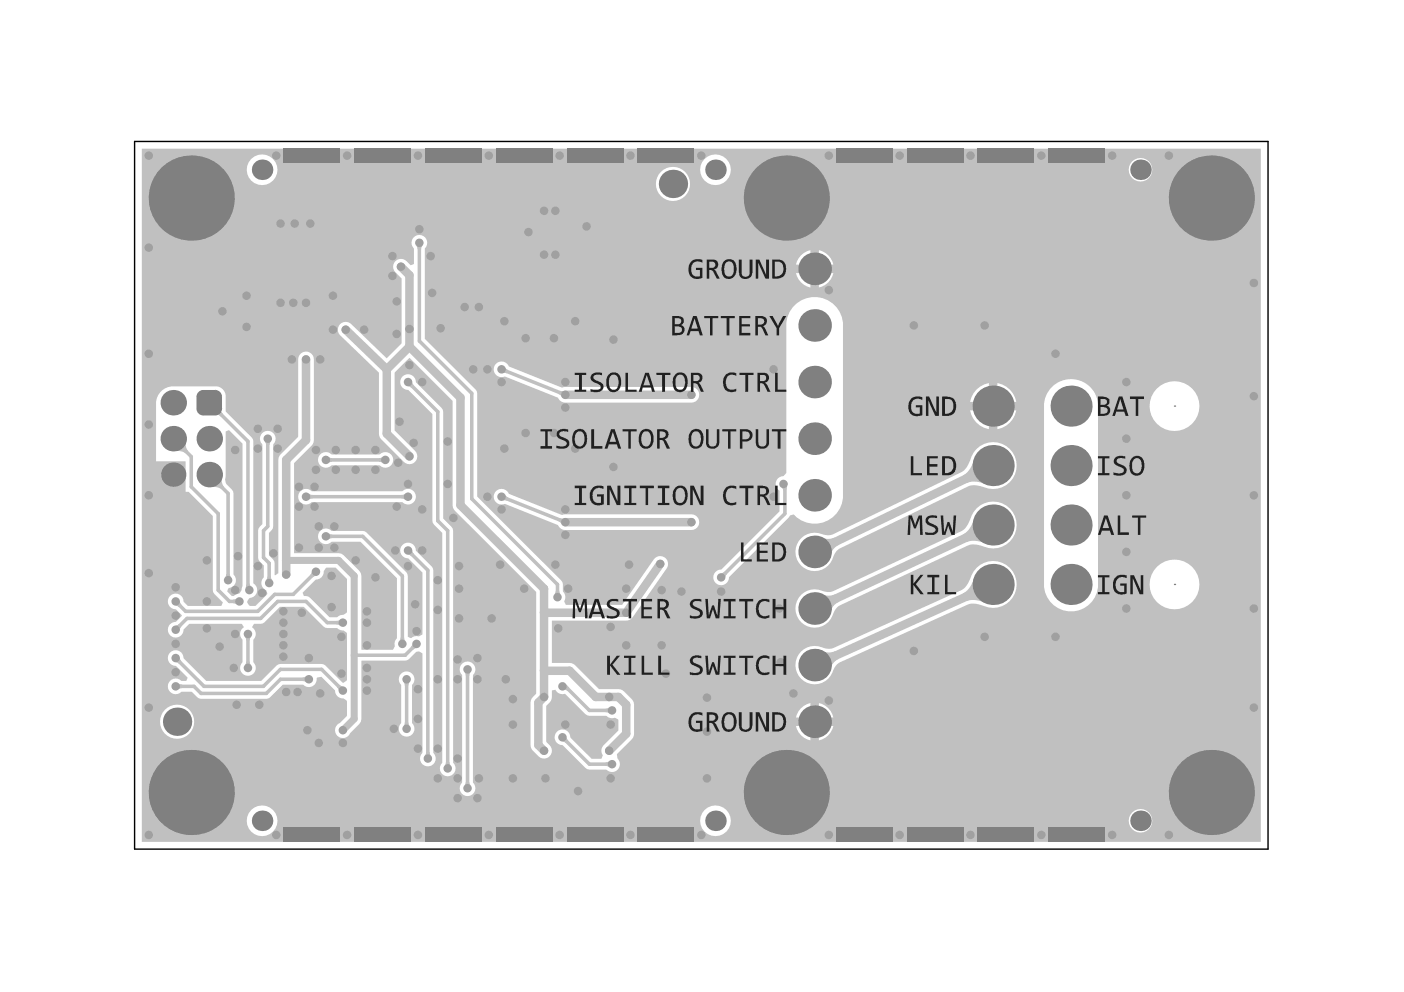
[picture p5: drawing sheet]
<svg xmlns="http://www.w3.org/2000/svg" width="297mm" height="210mm" viewBox="0 0 297 210" stroke-linecap="round" stroke-linejoin="round" font-family="sans-serif">
<g fill="#c0c0c0">
<path d="M47.7 91.3l.7-.3 2.9 2.9v30.3a1.62 1.62 0 0 1-1.5 1.6l-.3 .3h-.5l-.9-.9 .3-.8a1.73 1.73 0 0 0 1-2.9v-17.1l-.3-.8-1.2-1.2-.3-1 .1-.6z"/>
<path d="M68.9 120.2l2.1-.1 2.4 2.4v7l-.1 .2-.6 .4h-.6l-.8 .5h-1.6l-4.1-4.1-.4-.3-.9-.1-.3-.7 2.8-2.8a1.66 1.66 0 0 0 1.7-1.7z"/>
<path d="M206.2 122.2l2.4 5.4a5.5 5.5 0 0 0-4.1-.4l-.8-1.6a5.2 5.2 0 0 0 2.5-3.4z"/>
<path d="M206.2 109.7l2.5 5.3a5.5 5.5 0 0 0-4.2-.3l-.8-1.6a5.2 5.2 0 0 0 2.5-3.4z"/>
<path d="M206.1 97.2l2.6 5.3a5.5 5.5 0 0 0-4.1-.3l-.8-1.6a5.2 5.2 0 0 0 2.3-3.4z"/>
<path d="M44.3 103l2.5-2.5a3.8 3.8 0 0 0 .6 2.5l-.5 .6a3.4 3.4 0 0 0-2.6-.6z"/>
<path d="M45.7 87.7l1.1-1v.3l.4 .6-.5 .5-.6-.4z"/>
<path d="M36.7 95.4l2.5-2.6a3.8 3.8 0 0 0 .6 2.6l-.5 .5a3.4 3.4 0 0 0-2.6-.5z"/>
<path d="M173.5 137.7a4 4 0 0 0 3.2 .1l.7 1.6a4 4 0 0 0-2 2.5z"/>
<path d="M173.5 125.7a4 4 0 0 0 3.1 .1l.8 1.6a4 4 0 0 0-1.9 2.4z"/>
<path d="M173.5 113.7a4 4 0 0 0 3.1 0l.8 1.6a4 4 0 0 0-1.9 2.5z"/>
<path d="M119.8 144.8l.7 .8-.5 .6-.3-.2h-.3z"/>
<path d="M84.8 134.9h.7l.3 .7h-1.3z"/>
<path d="M49.3 126.9l.7-.3v1.3l-.7-.3z"/>
<path d="M47.9 121.4h.7l.3 .7h-1.3z"/>
<path d="M69.6 112.9l.7 .2v.8l-.7 .2z"/>
<path d="M52.1 140h.7l.3 .7h-1.3z"/>
<path d="M94.3 161.2h.8l.2 .8h-1.2z"/>
<path d="M71.2 131.4l.7-.3v1.3l-.7-.3z"/>
<path d="M85.4 144.4h1.3l-.3 .7h-.7z"/>
<path d="M51.8 134.8h1.3l-.3 .7h-.7z"/>
<path d="M65.9 121l.9 .9-.7 .3-.5-.5z"/>
<path d="M64 143.4l.7-.3v1.3l-.7-.3z"/>
<path d="M90.1 159.1h.8l.3 .8h-1.3z"/>
<path d="M71.3 145.4l.5-.5 .7 .3-.9 .9z"/>
<path d="M69.6 96.7l.7 .2v.8l-.7 .2z"/>
<path d="M65.4 104.5l.7 .2v.8l-.7 .2z"/>
<path d="M56.6 122h.7l.3 .7h-1.3z"/>
<path d="M52.1 123.7l.7-.3 .3 .6-1.2 .5z"/>
<path d="M37.8 144.6l.7 .3v.7l-.7 .3z"/>
<path d="M37.2 140.1l.9-.9 .3 .7-.5 .6z"/>
<path d="M37.2 132.4l.7-.4 .5 .6-.3 .6z"/>
<path d="M37.2 128.2l.9-.9 .3 .7-.5 .5z"/>
<path d="M56 93.5h1.3l-.3 .7h-.7z"/>
<path d="M87.2 136.3l.9 .8-.7 .4-.5-.6z"/>
<path d="M98.3 142.3h1.2l-.2 .7h-.8z"/>
<path d="M98.5 165.4h.8l.2 .7h-1.2z"/>
<path d="M88.1 52h1.3l-.3 .7h-.8z"/>
<path d="M117.6 125h.7l.3 .7h-1.3z"/>
<path d="M86.3 117.4l.9-.9 .4 .7-.6 .5z"/>
<path d="M80.2 96.9l.7-.2v1.2l-.7-.2z"/>
<path d="M85 104.7l.7-.2v1.2l-.7-.2z"/>
<path d="M86.3 81.7l.9-.8 .4 .6-.6 .6z"/>
<path d="M85.7 152.9h.7l.3 .7h-1.3z"/>
<path d="M106.9 104.8l.6 .5-.3 .7-.7-.1z"/>
<path d="M106.9 77.8l.6 .5-.3 .7h-.7z"/>
<path d="M128.1 149.9l.7-.2v1.2l-.7-.2z"/>
<path d="M128.1 161.3l.7-.2v1.2l-.7-.2z"/>
<path d="M119 156.9l.9-.9 .3 .7-.5 .5z"/>
<path d="M152.6 121.3l.7-.4 .5 .6-.3 .7z"/>
<path d="M165.4 103.2l1.2-.4-.2 .7-.7 .3z"/>
<path d="M118.5 109.6l.7 .1-.4 1.1-.6-.5z"/>
<path d="M118.5 82.7h.7l-.4 1.2-.6-.5z"/>
<path d="M30 31.5v146.6h236.7v-146.6zM238.8 35.9a2.5 2.5 0 0 1 5 0 2.5 2.5 0 0 1-5 0zM52.2 35.9a3.3 3.3 0 0 1 6.5 0 3.3 3.3 0 0 1-6.5 0zM148.1 35.9a3.3 3.3 0 0 1 6.5 0 3.3 3.3 0 0 1-6.5 0zM138.8 38.9a3.6 3.6 0 0 1 7.2 0 3.6 3.6 0 0 1-7.2 0zM169.5 54l.6-.5 1.4-.6v3.1h-3.1l.6-1.4zM173.3 52.9a4 4 0 0 1 3 3.1h-3zM168.4 57.8h3.1v3a4 4 0 0 1-3.1-3zM173.3 57.8h3a4 4 0 0 1-3 3zM167.7 65a6 6 0 0 1 6.7-1.8 6 6 0 0 1 3.9 5.7v35.9a6 6 0 0 1-3.8 5.6 6 6 0 0 1-6.6-1.5l-.8 .2-.2 .4-12.6 12.6a1.68 1.68 0 0 1-1.7 1.7 1.68 1.68 0 0 1-1.7-1.7 1.68 1.68 0 0 1 1.7-1.6l12.3-12.3v-4.4a1.66 1.66 0 0 1-.7-1.8 1.66 1.66 0 0 1 1.6-1.3l.6-.6v-31.2a5.6 5.6 0 0 1 1.3-3.9zM104.9 77a1.81 1.81 0 0 1 2.8 .5l11.2 4.5 .7-.1h26.7a1.66 1.66 0 0 1 1.6 1.6 1.66 1.66 0 0 1-1.6 1.7h-26.7a2.54 2.54 0 0 1-1.6-1l-11.2-4.5a1.69 1.69 0 0 1-2-.6 1.69 1.69 0 0 1 .1-2.1zM206.6 82.4a4.9 4.9 0 0 1 2.6-1.3v3.9h-4a4.9 4.9 0 0 1 1.4-2.6zM211 81.1a4.9 4.9 0 0 1 4 3.9h-4zM205.2 86.8h4v4a4.9 4.9 0 0 1-4-4zM211 86.8h4a4.9 4.9 0 0 1-4 4zM243.2 85.9a5.3 5.3 0 0 1 10.6 0 5.3 5.3 0 0 1-10.6 0zM67.8 96.1a1.69 1.69 0 0 1 2.3 .1h10.2a1.68 1.68 0 0 1 2.4-.1 1.68 1.68 0 0 1 0 2.4 1.68 1.68 0 0 1-2.4 0h-10.1a1.68 1.68 0 0 1-2.4 0 1.68 1.68 0 0 1 0-2.4zM87.5 50.2a1.68 1.68 0 0 1 2.4 .1 1.68 1.68 0 0 1 0 2.3v19.1l11 11.1 .1 22.3 17.8 17.8a3 3 0 0 1 .3 2.2v.1a1.66 1.66 0 0 1 .2 2l.4 .8h11.9l6.7-9.6a1.66 1.66 0 0 1 2.3-.4 1.66 1.66 0 0 1 .4 2.3l-7.1 10.3-.7 .6-.7 .1h-15.7v9h3.7l.8 .2 5.4 5.3 4.6 .1 .7 .4 1.9 2 .2 .8v6.6l-.4 .7-3.2 3.1 .1 1a1.68 1.68 0 0 1 0 2.4 1.68 1.68 0 0 1-2.4-.1h-3.9l-5.2-5.1a1.68 1.68 0 0 1-1.8-1.7 1.68 1.68 0 0 1 1.7-1.7 1.68 1.68 0 0 1 1.7 1.8l4.5 4.5h2l.3-.8a1.63 1.63 0 0 1 .2-2.1l3.1-3.1v-2.3l-.7-.4a2.57 2.57 0 0 1-1.8-.4l-4-.1-4.8-4.6h-.1a1.64 1.64 0 0 1-1.9-.8l-.7 .1a2.93 2.93 0 0 1-1.2 3.3v7.6a2.02 2.02 0 0 1 .9 2.7 1.66 1.66 0 0 1-2.6 .3 3.1 3.1 0 0 1-1.7-2.3v-9a2.4 2.4 0 0 1 1.2-1.9v-21.5l-17.4-17.6-.2-.8v-22.1l-9.2-9.1-3.1 3.1v12.3l4.3 4.3a1.66 1.66 0 0 1 0 2.3 1.66 1.66 0 0 1-2.4 0l-4.7-4.8-.5-.7v-13.3l-8.2-7.9a1.66 1.66 0 0 1-.1-2.4 1.66 1.66 0 0 1 2.4 0l7.5 7.2 3.2-3.1v-13.8a3.2 3.2 0 0 1-1.8-2.5 1.66 1.66 0 0 1 1-1.5 1.66 1.66 0 0 1 1.8 .4l.9 .8 .7-.2v-3.3a1.67 1.67 0 0 1-.1-2.4zM63.6 103.9a1.69 1.69 0 0 1 2.3 0l19.2 .1a1.68 1.68 0 0 1 2.4-.1 1.68 1.68 0 0 1 0 2.4 1.68 1.68 0 0 1-2.4-.1h-19.1a1.68 1.68 0 0 1-2.4 .1 1.68 1.68 0 0 1 0-2.4zM104.9 103.9a1.81 1.81 0 0 1 2.8 .6l11.2 4.5 .7-.2h26.7a1.66 1.66 0 0 1 1.6 1.7 1.66 1.66 0 0 1-1.6 1.7h-26.7a2.58 2.58 0 0 1-1.6-1.1l-11.2-4.5a1.69 1.69 0 0 1-2-.6 1.69 1.69 0 0 1 .1-2.1zM33.8 83.1a3.6 3.6 0 0 1 2.9-1.3h9.5a2.14 2.14 0 0 1 1.5 1.9v3.4l5.6 5.5 .3 .8v30l.3 .3a1.74 1.74 0 0 1 .4 1.9 1.74 1.74 0 0 1-1.6 1l-.4 .9 .3 .5 .3 .2h1.2l2.4-2.5-.2-.8-.2-.1a1.71 1.71 0 0 1-.3-2.7v-2.5l-.9-.8-.3-.8v-5.7l.1-.5 .8-.9v-16.8a1.68 1.68 0 0 1 0-2.4 1.68 1.68 0 0 1 2.4 0 1.68 1.68 0 0 1-.1 2.4v17.3l-.1 .4-.8 1v4.7l1.1 1.2 .1 3 .8-.4v-24v-.4l.5-.8 3.7-3.7v-16.8a1.66 1.66 0 0 1 1.9-1.2 1.66 1.66 0 0 1 1.4 1.7v17.5l-.5 .7-3.7 3.7v19h9.4l.6 .2 .5 .3 3.3 3.3 .3 .5 .2 .6v15.6h6.6l.5-.8a2.32 2.32 0 0 1 .4-1.7v-12.7l-7.7-7.7h-6.1a1.68 1.68 0 0 1-2.4 0 1.68 1.68 0 0 1 0-2.3 1.68 1.68 0 0 1 2.4 0l7 .1 8.7 8.7 .4 .8v12.8l.7 .3a1.6 1.6 0 0 1 1.6-.3l.8-.5v-13.1l-3-2.9a1.68 1.68 0 0 1-1.7-1.7 1.68 1.68 0 0 1 1.7-1.7 1.68 1.68 0 0 1 1.6 1.8l3.3 3.3 .4 .8v38.6a1.68 1.68 0 0 1 0 2.4 1.68 1.68 0 0 1-2.4-.1 1.68 1.68 0 0 1 .1-2.4v-20.9l-.8-.5-.5 .1-1.6 1.5-.8 .4h-9.2v12.3l-.2 .6-.3 .5-2 2.1a1.66 1.66 0 0 1-2.7 .3 1.66 1.66 0 0 1 .6-2.6l1.5-1.5v-3.1l-.7-.6a1.71 1.71 0 0 1-1.8-1.7l-2.9-2.9-.9 .2-.1 .3a1.74 1.74 0 0 1-1.1 1.5 1.74 1.74 0 0 1-1.8-.3h-4.3l-2.6 2.6-.8 .4h-13.9l-.8-.4-1.1-1.1h-2.2a1.68 1.68 0 0 1-2.4 0 1.68 1.68 0 0 1 0-2.4 1.68 1.68 0 0 1 2.4 .1h1l.3-.7-2.5-2.5a1.68 1.68 0 0 1-1.7-1.6 1.68 1.68 0 0 1 1.7-1.7 1.68 1.68 0 0 1 1.7 1.7l4.7 4.8h11.7l3.2-3.3 .8-.3 9.2 .1 4 3.9h.2l.7-.6v-9.9l-.7-.6h-.6l-.8-.5-2.5-.1-4.5-4.4h-5.1l-3.2 3.3-.8 .3h-1.5l-.4 .7a1.81 1.81 0 0 1 .3 2.7v4.7a1.68 1.68 0 0 1 0 2.4 1.68 1.68 0 0 1-2.4 0 1.68 1.68 0 0 1 .1-2.4v-4.8a1.73 1.73 0 0 1 .3-2.6l-.4-.7h-11.2l-1.1 1.2a1.68 1.68 0 0 1-1.7 1.7 1.68 1.68 0 0 1-1.7-1.7 1.68 1.68 0 0 1 1.7-1.6l1.3-1.3-1.3-1.4a1.68 1.68 0 0 1-1.7-1.6 1.68 1.68 0 0 1 1.7-1.7 1.68 1.68 0 0 1 1.7 1.7l.8 .9h7.1l.3-.7-1.7-1.8-.4-.8v-15.7l-5.1-5.1h-.6v-6.5h-6.3v-12.6l.2-.7zM169.5 113.9a4.9 4.9 0 0 1 5.2-.7l.7 .1 .9-.3 27.1-13.1a4.5 4.5 0 0 0 2-3 5 5 0 0 1 6.3-3.1 5 5 0 0 1 3.1 6.3 5 5 0 0 1-6.3 3.1 5.1 5.1 0 0 0-3.4-.4l-27.4 13.2a3.6 3.6 0 0 0-1.6 2.3 4.1 4.1 0 0 1-6 1.9 4.1 4.1 0 0 1-.6-6.3zM243.2 123.7a5.3 5.3 0 0 1 10.6 0 5.3 5.3 0 0 1-10.6 0zM222.6 81.9a5.7 5.7 0 0 1 6.3-1.2 5.7 5.7 0 0 1 3.4 5.5v37.5a5.7 5.7 0 0 1-5.7 5.7 5.7 5.7 0 0 1-5.7-5.8v-38.2l.2-1.1 .4-1.1zM169.5 125.9a4.9 4.9 0 0 1 5.2-.7l.8 .1 .8-.2 27.1-12.7a4.5 4.5 0 0 0 2-3 5 5 0 0 1 6.4-3 5 5 0 0 1 3 6.4 5 5 0 0 1-6.4 2.9 5.1 5.1 0 0 0-3.3-.4l-27.4 12.8a3.5 3.5 0 0 0-1.6 2.2 4.1 4.1 0 0 1-6 1.8 4.1 4.1 0 0 1-.6-6.2zM169.5 137.9a4.2 4.2 0 0 1 4.6-.8 3.1 3.1 0 0 0 2.3 0l27-12.2a4.5 4.5 0 0 0 2.1-3 5 5 0 0 1 6.4-2.9 5 5 0 0 1 2.8 6.5 5 5 0 0 1-6.5 2.7 4.7 4.7 0 0 0-3.5-.3l-26.9 12.2a3.5 3.5 0 0 0-1.7 2.2 4.1 4.1 0 0 1-6 1.8 4.1 4.1 0 0 1-.6-6.2zM169.5 149.8l.6-.5 1.4-.5v3h-3.1l.6-1.3zM173.3 148.8a4 4 0 0 1 3 3h-3zM84.9 142.6a1.68 1.68 0 0 1 2.3 0 1.68 1.68 0 0 1 0 2.4v8a1.68 1.68 0 0 1 0 2.4 1.68 1.68 0 0 1-2.4 0 1.68 1.68 0 0 1 .1-2.4v-8.1a1.67 1.67 0 0 1 0-2.3zM33.9 152.7a3.6 3.6 0 0 1 7.2 0 3.6 3.6 0 0 1-7.2 0zM168.4 153.6h3.1v3.1a4 4 0 0 1-3.1-3.1zM173.3 153.6h3a4 4 0 0 1-3 3.1zM85.2 79.7a1.74 1.74 0 0 1 1.8-.3 1.74 1.74 0 0 1 1 1.5l5.4 5.4 .4 .8v22.6l1.7 1.8 .4 .8v49.1a1.68 1.68 0 0 1 0 2.4 1.68 1.68 0 0 1-2.4-.1 1.68 1.68 0 0 1 .1-2.4v-48.5l-1.8-1.8-.3-.8v-22.6l-5.1-5.1a1.72 1.72 0 0 1-1.5-1 1.72 1.72 0 0 1 .3-1.8zM97.7 140.5a1.68 1.68 0 0 1 2.4 0 1.68 1.68 0 0 1 0 2.4v22.6a1.68 1.68 0 0 1 0 2.5 1.68 1.68 0 0 1-2.4-.1 1.68 1.68 0 0 1 .1-2.4v-22.7a1.67 1.67 0 0 1-.1-2.3zM238.8 173.7a2.5 2.5 0 0 1 5 0 2.5 2.5 0 0 1-5 0zM52.2 173.7a3.3 3.3 0 0 1 6.5 0 3.3 3.3 0 0 1-6.5 0zM148.1 173.7a3.3 3.3 0 0 1 6.5 0 3.3 3.3 0 0 1-6.5 0z"/>
</g>
<g fill="none" stroke="#c0c0c0" stroke-width=".75">
<path d="M88.7 51.4v20.8l11.1 11v22.3l18.1 18.2v2.7M36.7 92.8l3.8 3.8v6.4l5.7 5.7v16.2l2.4 2.4h2.1M44.3 85.2l8.2 8.2v31.2l.3 .3M56.7 92.8v18.6l-.9 .9v5.7l1.2 1.2v4.2M68.9 97.3h12.6M86.3 80.8l6.3 6.3v23.1l2.1 2.1v50.3M44.3 100.4l4 4v18.4M64.7 105.1h21.6M68.9 113.5h7.8l8.4 8.4v14.3M86.3 116.5l4.2 4.2v39.8M37.2 139.2l6 6h12.5l3.6-3.6h8.7l4.5 4.5M52.5 134.1v7.2"/>
<path d="M66.8 121l-4.8 4.8h-3.9l-3.6 3.6h-15.2l-2.1-2.1M72.5 131.8h-3.3l-4.5-4.5h-6l-3.5 3.6h-15.6l-2.4 2.3M88.1 136.2l-2.4 2.4h-10.8M65.3 143.7h-6l-2.9 3h-13.9l-1.5-1.5h-3.8M86 143.7v10.5M98.9 141.6v25.2M119 145.2h.6l5.1 5.1"/>
</g>
<path d="M84.8 56.4l1.8 1.8v15.2M64.7 76.1v17l-4.2 4.2v24.3M73.1 69.8l8.7 8.3M81.8 78.1v13.7l4.8 4.8M86.6 73.4l10.8 10.7v22.8l17.7 17.7v22.9l-1.2 1.2v9l1.2 1.2M86.6 73.4l-4.8 4.7M139.7 119.3l-7.2 10.4h-17.4M115.1 141.9h5.4l5.5 5.6h4.8l1.7 1.6v6.2l-3.6 3.6" fill="none" stroke="#c0c0c0" stroke-width="1.8"/>
<path d="M60.5 118.6h11.1l3.3 3.3v30.2l-2.4 2.4" fill="none" stroke="#c0c0c0" stroke-width="1.5"/>
<circle cx="166.1" cy="102.4" r=".37" fill="#c0c0c0"/>
<path d="M106.1 78.1l13.5 5.4M106.1 105.1l13.5 5.4M165.8 102.4h.3v6.3l-13.5 13.5M119 156l5.7 5.7h4.8M124.7 150.3h4.8" fill="none" stroke="#c0c0c0" stroke-width=".75"/>
<path d="M119.6 83.5h26.7M210.1 98.5l-37.7 18.3M119.6 110.5h26.7M210.1 111.1l-37.7 17.7M210.1 123.7l-37.7 17" fill="none" stroke="#c0c0c0" stroke-width="1.8"/>
<g fill="#a0a0a0">
<path d="M45.5 86.5h1.3zM45.5 86.5h1.3a1.27 1.27 0 0 1-1.3 1.3z"/>
<path d="M45.5 82.7v1.2zM45.5 82.7a1.27 1.27 0 0 1 1.3 1.2h-1.3z"/>
<path d="M41.7 83.9h1.3zM42 83.2l.6-.5h.4v1.2h-1.3z"/>
<path d="M43 86.5v1.3zM41.7 86.5h1.3v1.3a1.27 1.27 0 0 1-1.3-1.3z"/>
<circle cx="238.3" cy="116.8" r=".9"/>
<circle cx="238.3" cy="92.8" r=".9"/>
<circle cx="238.3" cy="104.8" r=".9"/>
<circle cx="238.3" cy="128.8" r=".9"/>
<circle cx="238.3" cy="80.8" r=".9"/>
<circle cx="223.3" cy="74.9" r=".9"/>
<circle cx="223.3" cy="134.7" r=".9"/>
<circle cx="208.3" cy="68.9" r=".9"/>
<circle cx="208.3" cy="134.7" r=".9"/>
<circle cx="193.3" cy="137.7" r=".9"/>
<circle cx="193.3" cy="68.9" r=".9"/>
<circle cx="265.3" cy="83.8" r=".9"/>
<circle cx="265.3" cy="128.8" r=".9"/>
<circle cx="265.3" cy="104.8" r=".9"/>
<circle cx="265.3" cy="59.9" r=".9"/>
<circle cx="265.3" cy="149.7" r=".9"/>
<circle cx="247.3" cy="32.9" r=".9"/>
<circle cx="247.3" cy="176.7" r=".9"/>
<circle cx="235.3" cy="32.9" r=".9"/>
<circle cx="220.3" cy="32.9" r=".9"/>
<circle cx="205.3" cy="32.9" r=".9"/>
<circle cx="190.3" cy="32.9" r=".9"/>
<circle cx="235.3" cy="176.7" r=".9"/>
<circle cx="220.3" cy="176.7" r=".9"/>
<circle cx="205.3" cy="176.7" r=".9"/>
<circle cx="190.3" cy="176.7" r=".9"/>
<circle cx="31.5" cy="121.3" r=".9"/>
<circle cx="31.5" cy="104.8" r=".9"/>
<circle cx="31.5" cy="89.8" r=".9"/>
<circle cx="31.5" cy="74.9" r=".9"/>
<circle cx="31.5" cy="52.4" r=".9"/>
<circle cx="31.5" cy="149.7" r=".9"/>
<circle cx="175.3" cy="61.4" r=".9"/>
<circle cx="175.3" cy="148.2" r=".9"/>
<circle cx="175.3" cy="176.7" r=".9"/>
<circle cx="31.5" cy="176.7" r=".9"/>
<circle cx="31.5" cy="32.9" r=".9"/>
<circle cx="175.3" cy="32.9" r=".9"/>
<circle cx="167.9" cy="146.7" r=".9"/>
<circle cx="149.6" cy="164.7" r=".9"/>
<circle cx="149.6" cy="154.8" r=".9"/>
<circle cx="149.6" cy="147.6" r=".9"/>
<circle cx="140.9" cy="142.5" r=".9"/>
<circle cx="165.2" cy="140.1" r=".9"/>
<circle cx="133.1" cy="119.5" r=".9"/>
<circle cx="57.9" cy="117.1" r=".9"/>
<circle cx="119" cy="145.2" r=".9"/>
<circle cx="94.7" cy="93.4" r=".9"/>
<circle cx="94.7" cy="102.4" r=".9"/>
<circle cx="95.9" cy="109.6" r=".9"/>
<circle cx="75.2" cy="99.4" r=".9"/>
<circle cx="75.2" cy="95.2" r=".9"/>
<circle cx="97.1" cy="124.6" r=".9"/>
<circle cx="92.6" cy="129.1" r=".9"/>
<circle cx="87.8" cy="127.9" r=".9"/>
<circle cx="97.1" cy="119.8" r=".9"/>
<circle cx="92.6" cy="122.8" r=".9"/>
<circle cx="120.2" cy="124.6" r=".9"/>
<circle cx="110.9" cy="124.6" r=".9"/>
<circle cx="105.8" cy="119.5" r=".9"/>
<circle cx="117.5" cy="119.5" r=".9"/>
<circle cx="118.1" cy="133" r=".9"/>
<circle cx="129.2" cy="132.7" r=".9"/>
<circle cx="72.5" cy="157.2" r=".9"/>
<circle cx="88.4" cy="152.1" r=".9"/>
<circle cx="83.3" cy="154.2" r=".9"/>
<circle cx="67.4" cy="111.4" r=".9"/>
<circle cx="67.4" cy="115.9" r=".9"/>
<circle cx="70.7" cy="115.9" r=".9"/>
<circle cx="70.7" cy="111.4" r=".9"/>
<circle cx="86.3" cy="119.8" r=".9"/>
<circle cx="89.3" cy="116.5" r=".9"/>
<circle cx="83.6" cy="116.5" r=".9"/>
<circle cx="84.5" cy="89.2" r=".9"/>
<circle cx="83" cy="54.2" r=".9"/>
<circle cx="83" cy="58.4" r=".9"/>
<circle cx="91.1" cy="54.2" r=".9"/>
<circle cx="88.7" cy="48.5" r=".9"/>
<circle cx="119.6" cy="80.8" r=".9"/>
<circle cx="119.6" cy="86.2" r=".9"/>
<circle cx="119.6" cy="107.8" r=".9"/>
<circle cx="119.6" cy="113.2" r=".9"/>
<circle cx="106.1" cy="107.8" r=".9"/>
<circle cx="106.1" cy="80.8" r=".9"/>
<circle cx="93.2" cy="69.5" r=".9"/>
<circle cx="83.9" cy="70.7" r=".9"/>
<circle cx="77" cy="69.8" r=".9"/>
<circle cx="70.4" cy="69.8" r=".9"/>
<circle cx="67.7" cy="76.1" r=".9"/>
<circle cx="61.7" cy="76.1" r=".9"/>
<circle cx="58.7" cy="94.9" r=".9"/>
<circle cx="63.2" cy="103" r=".9"/>
<circle cx="63.2" cy="107.2" r=".9"/>
<circle cx="66.5" cy="107.2" r=".9"/>
<circle cx="66.5" cy="103" r=".9"/>
<circle cx="83.9" cy="107.2" r=".9"/>
<circle cx="86.3" cy="102.4" r=".9"/>
<circle cx="87.5" cy="93.7" r=".9"/>
<circle cx="84.2" cy="97.9" r=".9"/>
<circle cx="79.4" cy="99.4" r=".9"/>
<circle cx="79.4" cy="95.2" r=".9"/>
<circle cx="66.8" cy="99.4" r=".9"/>
<circle cx="66.8" cy="95.2" r=".9"/>
<circle cx="71" cy="95.2" r=".9"/>
<circle cx="71" cy="99.4" r=".9"/>
<circle cx="58.7" cy="90.7" r=".9"/>
<circle cx="54.6" cy="90.7" r=".9"/>
<circle cx="54.6" cy="94.9" r=".9"/>
<circle cx="49.8" cy="95.2" r=".9"/>
<circle cx="43.8" cy="133" r=".9"/>
<circle cx="43.8" cy="127.3" r=".9"/>
<circle cx="43.8" cy="118.6" r=".9"/>
<circle cx="50.4" cy="117.7" r=".9"/>
<circle cx="54.6" cy="119.8" r=".9"/>
<circle cx="55.5" cy="125.5" r=".9"/>
<circle cx="63.8" cy="129.7" r=".9"/>
<circle cx="65.3" cy="139.2" r=".9"/>
<circle cx="72.2" cy="142.5" r=".9"/>
<circle cx="72.2" cy="134.7" r=".9"/>
<circle cx="77.6" cy="136.5" r=".9"/>
<circle cx="96.8" cy="139.5" r=".9"/>
<circle cx="96.8" cy="143.7" r=".9"/>
<circle cx="115.4" cy="164.7" r=".9"/>
<circle cx="101" cy="143.7" r=".9"/>
<circle cx="101" cy="139.2" r=".9"/>
<circle cx="92.6" cy="164.7" r=".9"/>
<circle cx="96.8" cy="160.5" r=".9"/>
<circle cx="101.3" cy="164.7" r=".9"/>
<circle cx="96.8" cy="168.9" r=".9"/>
<circle cx="101" cy="168.9" r=".9"/>
<circle cx="88.4" cy="158.4" r=".9"/>
<circle cx="92.6" cy="158.4" r=".9"/>
<circle cx="96.8" cy="164.7" r=".9"/>
<circle cx="49.5" cy="141.3" r=".9"/>
<circle cx="50.1" cy="149.1" r=".9"/>
<circle cx="54.9" cy="149.1" r=".9"/>
<circle cx="88.1" cy="133.5" r=".9"/>
<circle cx="79.4" cy="122.2" r=".9"/>
<circle cx="75.2" cy="118.6" r=".9"/>
<circle cx="104" cy="130.9" r=".9"/>
<circle cx="52.2" cy="69.2" r=".9"/>
<circle cx="52.2" cy="62.6" r=".9"/>
<circle cx="47.1" cy="65.9" r=".9"/>
<circle cx="59.3" cy="47.3" r=".9"/>
<circle cx="62.3" cy="47.3" r=".9"/>
<circle cx="65.6" cy="47.3" r=".9"/>
<circle cx="62" cy="64.1" r=".9"/>
<circle cx="59.3" cy="64.1" r=".9"/>
<circle cx="64.7" cy="64.1" r=".9"/>
<circle cx="70.4" cy="62.6" r=".9"/>
<circle cx="83.9" cy="63.8" r=".9"/>
<circle cx="91.4" cy="62" r=".9"/>
<circle cx="98.3" cy="65" r=".9"/>
<circle cx="101.3" cy="65" r=".9"/>
<circle cx="37.2" cy="124.3" r=".9"/>
<circle cx="37.2" cy="142.2" r=".9"/>
<circle cx="37.2" cy="136.2" r=".9"/>
<circle cx="37.2" cy="130.3" r=".9"/>
<circle cx="108.5" cy="164.7" r=".9"/>
<circle cx="89.3" cy="107.8" r=".9"/>
<circle cx="89.3" cy="80.8" r=".9"/>
<circle cx="86.6" cy="77.3" r=".9"/>
<circle cx="100.1" cy="78.1" r=".9"/>
<circle cx="103.1" cy="78.1" r=".9"/>
<circle cx="103.1" cy="105.1" r=".9"/>
<circle cx="129.8" cy="71.9" r=".9"/>
<circle cx="129.8" cy="98.8" r=".9"/>
<circle cx="152.6" cy="125.2" r=".9"/>
<circle cx="144.2" cy="125.2" r=".9"/>
<circle cx="132.5" cy="136.5" r=".9"/>
<circle cx="132.5" cy="124.6" r=".9"/>
<circle cx="140" cy="124.9" r=".9"/>
<circle cx="140" cy="136.5" r=".9"/>
<circle cx="129.2" cy="164.7" r=".9"/>
<circle cx="97.1" cy="130.9" r=".9"/>
<circle cx="92.6" cy="143.7" r=".9"/>
<circle cx="108.5" cy="153.3" r=".9"/>
<circle cx="108.5" cy="147.9" r=".9"/>
<circle cx="107" cy="143.7" r=".9"/>
<circle cx="129.2" cy="153.3" r=".9"/>
<circle cx="119.6" cy="153.3" r=".9"/>
<circle cx="122.3" cy="167.4" r=".9"/>
<circle cx="63.2" cy="115.9" r=".9"/>
<circle cx="49.8" cy="134.1" r=".9"/>
<circle cx="46.5" cy="136.8" r=".9"/>
<circle cx="148.4" cy="32.9" r=".9"/>
<circle cx="133.4" cy="32.9" r=".9"/>
<circle cx="118.4" cy="32.9" r=".9"/>
<circle cx="58.4" cy="32.9" r=".9"/>
<circle cx="73.4" cy="32.9" r=".9"/>
<circle cx="88.4" cy="32.9" r=".9"/>
<circle cx="103.4" cy="32.9" r=".9"/>
<circle cx="148.4" cy="176.7" r=".9"/>
<circle cx="58.4" cy="176.7" r=".9"/>
<circle cx="73.4" cy="176.7" r=".9"/>
<circle cx="88.4" cy="176.7" r=".9"/>
<circle cx="103.4" cy="176.7" r=".9"/>
<circle cx="118.4" cy="176.7" r=".9"/>
<circle cx="133.4" cy="176.7" r=".9"/>
<circle cx="164.9" cy="128.8" r=".9"/>
<circle cx="121.7" cy="94.9" r=".9"/>
<circle cx="106.7" cy="94.9" r=".9"/>
<circle cx="111.2" cy="91.6" r=".9"/>
<circle cx="117.2" cy="91.6" r=".9"/>
<circle cx="111.2" cy="71.6" r=".9"/>
<circle cx="117.2" cy="71.6" r=".9"/>
<circle cx="106.7" cy="68" r=".9"/>
<circle cx="121.7" cy="68" r=".9"/>
<circle cx="115.1" cy="53.9" r=".9"/>
<circle cx="117.5" cy="53.9" r=".9"/>
<circle cx="111.8" cy="49.1" r=".9"/>
<circle cx="115.1" cy="44.6" r=".9"/>
<circle cx="117.5" cy="44.6" r=".9"/>
<circle cx="124.1" cy="47.9" r=".9"/>
<circle cx="85.1" cy="136.2" r=".9"/>
<circle cx="49.8" cy="124.9" r=".9"/>
<circle cx="50.7" cy="127.3" r=".9"/>
<circle cx="48.3" cy="122.8" r=".9"/>
<circle cx="68.9" cy="113.5" r=".9"/>
<circle cx="52.5" cy="141.3" r=".9"/>
<circle cx="94.7" cy="162.6" r=".9"/>
<circle cx="72.5" cy="131.8" r=".9"/>
<circle cx="86" cy="143.7" r=".9"/>
<circle cx="52.5" cy="134.1" r=".9"/>
<circle cx="66.8" cy="121" r=".9"/>
<circle cx="65.3" cy="143.7" r=".9"/>
<circle cx="90.5" cy="160.5" r=".9"/>
<circle cx="72.5" cy="146.1" r=".9"/>
<circle cx="68.9" cy="97.3" r=".9"/>
<circle cx="64.7" cy="105.1" r=".9"/>
<circle cx="57" cy="123.4" r=".9"/>
<circle cx="52.8" cy="124.9" r=".9"/>
<circle cx="67.4" cy="157.2" r=".9"/>
<circle cx="65" cy="154.5" r=".9"/>
<circle cx="70.1" cy="121.9" r=".9"/>
<circle cx="70.1" cy="128.5" r=".9"/>
<circle cx="67.7" cy="146.7" r=".9"/>
<circle cx="59.9" cy="129.4" r=".9"/>
<circle cx="59.9" cy="131.8" r=".9"/>
<circle cx="59.9" cy="134.1" r=".9"/>
<circle cx="59.9" cy="136.5" r=".9"/>
<circle cx="59.9" cy="138.9" r=".9"/>
<circle cx="60.5" cy="146.4" r=".9"/>
<circle cx="62.9" cy="146.4" r=".9"/>
<circle cx="77.6" cy="146.1" r=".9"/>
<circle cx="77.6" cy="143.7" r=".9"/>
<circle cx="77.6" cy="141.3" r=".9"/>
<circle cx="77.6" cy="131.8" r=".9"/>
<circle cx="77.6" cy="129.4" r=".9"/>
<circle cx="37.2" cy="145.2" r=".9"/>
<circle cx="37.2" cy="139.2" r=".9"/>
<circle cx="37.2" cy="133.3" r=".9"/>
<circle cx="37.2" cy="127.3" r=".9"/>
<circle cx="56.7" cy="92.8" r=".9"/>
<circle cx="88.1" cy="136.2" r=".9"/>
<circle cx="60.5" cy="121.6" r=".9"/>
<circle cx="72.5" cy="154.5" r=".9"/>
<circle cx="98.9" cy="141.6" r=".9"/>
<circle cx="98.9" cy="166.8" r=".9"/>
<circle cx="88.7" cy="51.4" r=".9"/>
<circle cx="117.9" cy="126.4" r=".9"/>
<circle cx="86.3" cy="116.5" r=".9"/>
<circle cx="81.5" cy="97.3" r=".9"/>
<circle cx="86.3" cy="105.1" r=".9"/>
<circle cx="73.1" cy="69.8" r=".9"/>
<circle cx="64.7" cy="76.1" r=".9"/>
<circle cx="86.6" cy="96.6" r=".9"/>
<circle cx="86.6" cy="69.6" r=".9"/>
<circle cx="84.8" cy="56.4" r=".9"/>
<circle cx="115.1" cy="158.9" r=".9"/>
<circle cx="115.1" cy="147.5" r=".9"/>
<circle cx="128.9" cy="158.9" r=".9"/>
<circle cx="128.9" cy="147.5" r=".9"/>
<circle cx="86.3" cy="80.8" r=".9"/>
<circle cx="86" cy="154.2" r=".9"/>
<circle cx="88.4" cy="145.8" r=".9"/>
<circle cx="106.1" cy="105.1" r=".9"/>
<circle cx="106.1" cy="78.1" r=".9"/>
<circle cx="129.5" cy="150.3" r=".9"/>
<circle cx="129.5" cy="161.7" r=".9"/>
<circle cx="119" cy="156" r=".9"/>
<circle cx="132.5" cy="129.7" r=".9"/>
<circle cx="139.7" cy="119.3" r=".9"/>
<circle cx="152.6" cy="122.2" r=".9"/>
<circle cx="165.8" cy="102.4" r=".9"/>
<circle cx="119.6" cy="110.5" r=".9"/>
<circle cx="163.7" cy="105.1" r=".9"/>
<circle cx="146.3" cy="110.5" r=".9"/>
<circle cx="146.3" cy="83.5" r=".9"/>
<circle cx="163.7" cy="78.1" r=".9"/>
<circle cx="119.6" cy="83.5" r=".9"/>
<circle cx="40.5" cy="41.9" r="9"/>
<circle cx="36.7" cy="100.4" r="2.55"/>
<circle cx="44.3" cy="100.4" r="2.55"/>
<circle cx="44.3" cy="92.8" r="2.55"/>
<circle cx="36.7" cy="92.8" r="2.55"/>
<circle cx="36.7" cy="85.2" r="2.55"/>
<circle cx="166.4" cy="41.9" r="9"/>
<circle cx="172.4" cy="56.9" r="3.3"/>
<circle cx="172.4" cy="68.9" r="3.3"/>
<circle cx="172.4" cy="128.8" r="3.3"/>
<circle cx="172.4" cy="92.8" r="3.3"/>
<circle cx="172.4" cy="104.8" r="3.3"/>
<circle cx="172.4" cy="116.8" r="3.3"/>
<circle cx="172.4" cy="80.8" r="3.3"/>
<circle cx="256.3" cy="41.9" r="9"/>
<circle cx="256.3" cy="167.7" r="9"/>
<circle cx="166.4" cy="167.7" r="9"/>
<circle cx="172.4" cy="152.7" r="3.3"/>
<circle cx="172.4" cy="140.7" r="3.3"/>
<circle cx="40.5" cy="167.7" r="9"/>
<circle cx="210.1" cy="123.7" r="4.2"/>
<circle cx="210.1" cy="111.1" r="4.2"/>
<circle cx="210.1" cy="98.5" r="4.2"/>
<circle cx="226.6" cy="98.5" r="4.2"/>
<circle cx="226.6" cy="111.1" r="4.2"/>
<circle cx="210.1" cy="85.9" r="4.2"/>
<circle cx="226.6" cy="85.9" r="4.2"/>
<circle cx="226.6" cy="123.7" r="4.2"/>
</g>
<path d="M41.7 83.9l1.3-1.2h2.5l1.3 1.2v2.6l-1.3 1.3h-2.5l-1.3-1.3z" fill-rule="evenodd" fill="#a0a0a0"/>
<g fill="#c0c0c0">
<circle cx="142.4" cy="38.9" r="1.5"/>
<circle cx="37.5" cy="152.7" r="1.5"/>
</g>
<g fill="#808080">
<path d="M59.9 31.4h12v3h-12z"/>
<path d="M74.9 31.4h12v3h-12z"/>
<path d="M89.9 31.4h12v3h-12z"/>
<path d="M104.9 31.4h12v3h-12z"/>
<path d="M119.9 31.4h12v3h-12z"/>
<path d="M134.9 31.4h12v3h-12z"/>
<path d="M59.9 175.2h12v3h-12z"/>
<path d="M74.9 175.2h12v3h-12z"/>
<path d="M89.9 175.2h12v3h-12z"/>
<path d="M104.9 175.2h12v3h-12z"/>
<path d="M119.9 175.2h12v3h-12z"/>
<path d="M134.9 175.2h12v3h-12z"/>
<path d="M221.8 31.4h12v3h-12z"/>
<path d="M206.8 31.4h12v3h-12z"/>
<path d="M191.8 31.4h12v3h-12z"/>
<path d="M176.8 31.4h12v3h-12z"/>
<path d="M221.8 175.2h12v3h-12z"/>
<path d="M206.8 175.2h12v3h-12z"/>
<path d="M176.8 175.2h12v3h-12z"/>
<path d="M191.8 175.2h12v3h-12z"/>
<path d="M45.5 86.5h1.5zM45.5 86.5h1.5a1.42 1.42 0 0 1-1.5 1.4z"/>
<path d="M45.5 82.5v1.4zM45.5 82.5a1.42 1.42 0 0 1 1.5 1.4h-1.5z"/>
<path d="M41.6 83.9h1.4zM41.8 83.1l.7-.5 .5-.1v1.4h-1.4z"/>
<path d="M43 86.5v1.4zM41.6 86.5h1.4v1.4a1.42 1.42 0 0 1-1.4-1.4z"/>
<circle cx="40.5" cy="41.9" r="9"/>
<circle cx="55.5" cy="35.9" r="2.17"/>
<circle cx="36.7" cy="100.4" r="2.55"/>
<circle cx="44.3" cy="100.4" r="2.7"/>
<circle cx="44.3" cy="92.8" r="2.7"/>
<circle cx="36.7" cy="92.8" r="2.7"/>
<circle cx="36.7" cy="85.2" r="2.7"/>
<circle cx="151.4" cy="35.9" r="2.17"/>
<circle cx="166.4" cy="41.9" r="9"/>
<circle cx="172.4" cy="56.9" r="3.4"/>
<circle cx="172.4" cy="68.9" r="3.4"/>
<circle cx="172.4" cy="128.8" r="3.4"/>
<circle cx="172.4" cy="92.8" r="3.4"/>
<circle cx="172.4" cy="104.8" r="3.4"/>
<circle cx="172.4" cy="116.8" r="3.4"/>
<circle cx="172.4" cy="80.8" r="3.4"/>
<circle cx="248.5" cy="123.7" r=".15"/>
<circle cx="248.5" cy="85.9" r=".15"/>
<circle cx="256.3" cy="41.9" r="9"/>
<circle cx="256.3" cy="167.7" r="9"/>
<circle cx="241.3" cy="35.9" r="2.17"/>
<circle cx="166.4" cy="167.7" r="9"/>
<circle cx="172.4" cy="152.7" r="3.4"/>
<circle cx="172.4" cy="140.7" r="3.4"/>
<circle cx="55.5" cy="173.7" r="2.17"/>
<circle cx="40.5" cy="167.7" r="9"/>
<circle cx="151.4" cy="173.7" r="2.17"/>
<circle cx="210.1" cy="123.7" r="4.3"/>
<circle cx="210.1" cy="111.1" r="4.3"/>
<circle cx="210.1" cy="98.5" r="4.3"/>
<circle cx="226.6" cy="98.5" r="4.3"/>
<circle cx="226.6" cy="111.1" r="4.3"/>
<circle cx="210.1" cy="85.9" r="4.3"/>
<circle cx="226.6" cy="85.9" r="4.3"/>
<circle cx="226.6" cy="123.7" r="4.3"/>
<circle cx="241.3" cy="173.7" r="2.17"/>
<circle cx="142.4" cy="38.9" r="3"/>
<circle cx="37.5" cy="152.7" r="3"/>
</g>
<path d="M41.6 83.9l1.4-1.4h2.5l1.5 1.4v2.6l-1.5 1.4h-2.5l-1.4-1.4z" fill-rule="evenodd" fill="#808080"/>
<g fill="#202020">
<path d="M146.2 151.2a2.27 2.27 0 0 1 2.4-.4v.6h-.1a1.62 1.62 0 0 0-1.5-.1 1.9 1.9 0 0 0-.3 2.8l.4 .2h.9l.1-1.3h-.9v-.5h1.4v2.1l-.8 .2a1.79 1.79 0 0 1-2.2-2.1l.2-.9z"/>
<path d="M156.3 150.7h.6v2.7a.85 .85 0 0 0 .9 1 .85 .85 0 0 0 .8-1v-2.7h.6v2.7a1.43 1.43 0 0 1-1.2 1.5 1.43 1.43 0 0 1-1.6-1.1z"/>
<path d="M159.9 150.7h.7l1.5 3.3v-3.3h.6v4.1h-.8l-1.5-3.4v3.4h-.5z"/>
<path d="M128.4 138.7h.6v1.9l1.5-1.9h.7l-1.6 1.9 1.7 2.2h-.7l-1.6-2v2h-.6z"/>
<path d="M132 138.7h2.5v.5h-1v3.1h1v.5h-2.5v-.5h1v-3.1h-1z"/>
<path d="M135.7 138.7h.6v3.6h1.8v.5h-2.4z"/>
<path d="M139.3 138.7h.6v3.6h1.7v.5h-2.3z"/>
<path d="M146.2 139.1h.1a2.07 2.07 0 0 1 2.1-.3v.5a1.53 1.53 0 0 0-1.8 .3 .67 .67 0 0 0 .7 .8l.3 .2a1.24 1.24 0 0 1 1 1.6 1.83 1.83 0 0 1-2.2 .6l-.4-.1v-.5l1.2 .2a.79 .79 0 0 0 .9-.7 1.34 1.34 0 0 0-1.2-.8 1.14 1.14 0 0 1-.7-1.8z"/>
<path d="M149.2 138.7h.6l.2 3.5 .7-2.1h.4l.7 2.1 .2-3.5h.5l-.3 4.1h-.8l-.6-1.9-.6 1.9h-.7z"/>
<path d="M153.1 138.7h2.5v.5h-1v3.1h1v.5h-2.5v-.5h1v-3.1h-1z"/>
<path d="M156.4 138.7h2.9v.5h-1.2v3.6h-.5v-3.6h-1.2z"/>
<path d="M160.4 139.2h.1a1.91 1.91 0 0 1 2.3-.3v.5l-.7-.2a1.33 1.33 0 0 0-1.6 1.4 1.79 1.79 0 0 0 .5 1.6 1.79 1.79 0 0 0 1.8 0v.4a1.91 1.91 0 0 1-2.2-.1 1.91 1.91 0 0 1-.6-2.1v-.5z"/>
<path d="M163.5 138.7h.6v1.8h1.6v-1.8h.7v4.1h-.7v-1.8h-1.6v1.8h-.6z"/>
<path d="M121.3 126.7h.7l.7 2.2 .7-2.2h.7l.2 4.1h-.5l-.2-3.5-.7 2.2h-.4l-.8-2.2v3.5h-.6z"/>
<path d="M128.5 127.3a2.42 2.42 0 0 1 2.3-.5v.5h-.2a1.64 1.64 0 0 0-1.6 .3 1.06 1.06 0 0 0 .9 1l.4 .1a1.09 1.09 0 0 1 .8 1.3 1.09 1.09 0 0 1-1.3 .8l-.7 .1-.7-.1v-.6l1.2 .2a.62 .62 0 0 0 .8-.3 .62 .62 0 0 0-.2-.8l-.8-.4a1.11 1.11 0 0 1-.9-1.6z"/>
<path d="M131.8 126.7h3v.6h-1.3v3.5h-.5v-3.5h-1.2z"/>
<path d="M135.7 126.7h2.3v.6h-1.8v1.2h1.7v.4h-1.7v1.5h1.8v.4h-2.3z"/>
<path d="M146.1 127.3a2.32 2.32 0 0 1 2.3-.5v.5h-.2a1.64 1.64 0 0 0-1.6 .3 1.04 1.04 0 0 0 .9 1l.4 .1a1.09 1.09 0 0 1 .8 1.3 1.09 1.09 0 0 1-1.3 .8l-.7 .1-.7-.1v-.6l1.2 .2a.6 .6 0 0 0 .7-.2 .6 .6 0 0 0 0-.7l-.7-.5a1.28 1.28 0 0 1-1.2-1.4z"/>
<path d="M149.2 126.7h.6l.2 3.6 .7-2.2h.4l.7 2.2 .2-3.6h.5l-.3 4.1h-.8l-.6-1.9-.6 1.9h-.7z"/>
<path d="M153.1 126.7h2.5v.6h-1v3.1h1v.4h-2.5v-.4h1v-3.1h-1z"/>
<path d="M156.4 126.7h2.9v.6h-1.2v3.5h-.5v-3.5h-1.2z"/>
<path d="M160.4 127.3a2.18 2.18 0 0 1 2.4-.4v.5l-.6-.1a1.42 1.42 0 0 0-1.4 .4 1.42 1.42 0 0 0-.2 1.5 1.37 1.37 0 0 0 2.2 1l-.1 .5a1.81 1.81 0 0 1-2.7-1.1v-.1a2.77 2.77 0 0 1 .4-2.2z"/>
<path d="M163.5 126.7h.6v1.8h1.6v-1.8h.7v4.1h-.7v-1.9h-1.6v1.9h-.6z"/>
<path d="M156.8 114.8h.5v3.6h1.7v.4h-2.2z"/>
<path d="M160.1 114.8h2.4v.4h-1.8v1.3h1.7v.5h-1.7v1.4h1.8v.4h-2.4z"/>
<path d="M114.4 90.8h2.4v.5h-.9v3.1h.9v.5h-2.4v-.5h.9v-3.1h-.9z"/>
<path d="M117.9 91.3a2.09 2.09 0 0 1 2.3-.4v.5h-.1a1.31 1.31 0 0 0-1.7 .3 .75 .75 0 0 0 .8 .9l.3 .1a1.13 1.13 0 0 1 .9 1.4 1.13 1.13 0 0 1-1.4 .8h-1.2l-.1-.7 .4 .2a1.63 1.63 0 0 0 1.7-.3 .78 .78 0 0 0-.8-1l-.4-.1a1.14 1.14 0 0 1-.7-1.7z"/>
<path d="M125.1 90.8h.6v3.6h1.7v.5h-2.3z"/>
<path d="M131.7 90.8h3v.5h-1.2v3.6h-.6v-3.6h-1.2z"/>
<path d="M149.4 90.8h.5v2.8a.88 .88 0 0 0 .5 .8 .88 .88 0 0 0 1-.1l.3-.6v-2.9h.5v2.8a1.44 1.44 0 0 1-1.1 1.4 1.44 1.44 0 0 1-1.6-.8z"/>
<path d="M152.8 90.8h3v.5h-1.2v3.6h-.6v-3.6h-1.2z"/>
<path d="M159.9 90.8h.5l.1 2.8a.82 .82 0 0 0 .7 .9 .82 .82 0 0 0 .9-.6l.1-3.1h.5v2.7a1.41 1.41 0 0 1-1.1 1.4 1.41 1.41 0 0 1-1.6-.9z"/>
<path d="M163.3 90.8h3.1v.5h-1.3v3.6h-.6v-3.6h-1.2z"/>
<path d="M121.6 102.8h2.4v.5h-.9v3.1h.9v.5h-2.4v-.5h.9v-3.1h-.9z"/>
<path d="M125.3 103.3a2.18 2.18 0 0 1 2.4-.4v.6h-.1a1.5 1.5 0 0 0-1.7 .1 1.5 1.5 0 0 0-.5 1.6 1.21 1.21 0 0 0 1.7 1.1v-1.3h-.8v-.4h1.5v2.1l-.7 .2a1.83 1.83 0 0 1-2.3-2.2l.1-.9z"/>
<path d="M128.4 102.8h.8l1.4 3.3v-3.3h.7v4.1h-.8l-1.5-3.4v3.4h-.6z"/>
<path d="M132.1 102.8h2.5v.5h-1v3.1h1v.5h-2.5v-.5h1v-3.1h-1z"/>
<path d="M135.4 102.8h2.9v.5h-1.2v3.6h-.5v-3.6h-1.2z"/>
<path d="M139.2 102.8h2.4v.5h-.9v3.1h.9v.5h-2.4v-.5h.9v-3.1h-.9z"/>
<path d="M146 102.8h.8l1.4 3.3v-3.3h.6v4.1h-.7l-1.5-3.4v3.4h-.6z"/>
<path d="M153.5 103.3a2.02 2.02 0 0 1 2.3-.4v.6l-.5-.2a1.32 1.32 0 0 0-1.7 1.5 1.38 1.38 0 0 0 .6 1.5 1.38 1.38 0 0 0 1.6-.1l-.1 .5a1.85 1.85 0 0 1-2-.1 1.85 1.85 0 0 1-.7-1.8l.1-.9z"/>
<path d="M156.5 102.8h2.9v.5h-1.1v3.6h-.6v-3.6h-1.2z"/>
<path d="M164 102.8h.5v3.6h1.9v.5h-2.4z"/>
<path d="M121.6 78.9h2.4v.4h-.9v3.2h.9v.4h-2.4v-.4h.9v-3.2h-.9z"/>
<path d="M125.2 79.3l.8-.5 1.4 .1v.5l-.3-.1a1.52 1.52 0 0 0-1.6 .3 1.18 1.18 0 0 0 1.2 1.1l.1 .1a1.08 1.08 0 0 1 .9 1.2 1.08 1.08 0 0 1-1.2 .9l-.9 .1-.7-.2v-.5l.7 .2a1.65 1.65 0 0 0 1.5-.3 1.29 1.29 0 0 0-1.3-1.3 1.06 1.06 0 0 1-.6-1.6z"/>
<path d="M132.3 78.9h.6v3.6h1.8v.4h-2.4z"/>
<path d="M138.9 78.9h2.9v.4h-1.1v3.6h-.6v-3.6h-1.2z"/>
<path d="M153.5 79.3a2.02 2.02 0 0 1 2.3-.3v.6l-.5-.3a1.32 1.32 0 0 0-1.7 1.6 1.37 1.37 0 0 0 .6 1.4 1.37 1.37 0 0 0 1.6-.1l-.1 .6a1.85 1.85 0 0 1-2-.1 1.85 1.85 0 0 1-.7-1.8l.1-1z"/>
<path d="M156.5 78.9h2.9v.4h-1.1v3.6h-.6v-3.6h-1.2z"/>
<path d="M164 78.9h.5v3.6h1.9v.4h-2.4z"/>
<path d="M146.2 55.4a2.27 2.27 0 0 1 2.4-.4v.6l-.1-.1a1.62 1.62 0 0 0-1.5 0 1.92 1.92 0 0 0-.4 2.7 1.48 1.48 0 0 0 1.5 .2v-1.3h-.9v-.4h1.4v2.1l-.7 .2a1.84 1.84 0 0 1-2.2-2.5l.1-.5z"/>
<path d="M156.3 54.9h.6v2.7a.85 .85 0 0 0 .7 .9 .85 .85 0 0 0 1-.6v-3h.6v2.7a1.43 1.43 0 0 1-1.2 1.4 1.43 1.43 0 0 1-1.6-1z"/>
<path d="M159.9 54.9h.7l1.5 3.3v-3.3h.6v4.1h-.8l-1.5-3.4v3.4h-.5z"/>
<path d="M149 66.9h3v.4h-1.3v3.7h-.5v-3.7h-1.2z"/>
<path d="M152.5 66.9h3v.4h-1.2v3.7h-.6v-3.7h-1.2z"/>
<path d="M156.4 66.9h2.3v.4h-1.8v1.3h1.8v.5h-1.8v1.3h1.8v.6h-2.3z"/>
<path d="M162.8 66.9h.7l1.1 2.1 1.1-2.1h.7l-1.6 2.6v1.5h-.5v-1.5z"/>
<path d="M232.3 121.7h2.4v.5h-1v3.1h1v.4h-2.4v-.4h.9v-3.1h-.9z"/>
<path d="M235.8 122.4a2.08 2.08 0 0 1 2.6-.6v.6l-.1-.1a1.39 1.39 0 0 0-2.2 1.1l-.1 .4a1.34 1.34 0 0 0 1.8 1.4v-1.3h-.8v-.4h1.4v2.1l-.6 .1a1.84 1.84 0 0 1-2.3-2.2z"/>
<path d="M239.1 121.7h.8l1.4 3.3v-3.3h.6v4h-.8l-1.4-3.3v3.3h-.6z"/>
<path d="M236.5 109.1h.5v3.6h1.8v.5h-2.3z"/>
<path d="M239.5 109.1h3v.4h-1.2v3.7h-.6v-3.7h-1.2z"/>
<path d="M232.3 96.5h2.4v.5h-1v3.1h1v.5h-2.4v-.5h.9v-3.1h-.9z"/>
<path d="M235.9 96.9l.6-.4h1l.6 .1v.5h-.2a1.23 1.23 0 0 0-1.7 .3v.1a1.45 1.45 0 0 0 1.3 .9 1.14 1.14 0 0 1 .8 1.4 1.14 1.14 0 0 1-1.3 .8l-1.4-.1v-.5l.5 .1a1.68 1.68 0 0 0 1.6-.2 .81 .81 0 0 0-.7-1.1h-.1a1.65 1.65 0 0 1-1.3-1.4z"/>
<path d="M239.1 83.9h2.9v.5h-1.2v3.6h-.5v-3.6h-1.2z"/>
<path d="M192.7 84.4a2.27 2.27 0 0 1 2.4-.3v.6l-.1-.1a1.46 1.46 0 0 0-1.7 0 1.46 1.46 0 0 0-.5 1.6 1.29 1.29 0 0 0 1.8 1.3v-1.3h-.8v-.5h1.3v2.2l-.8 .1a1.82 1.82 0 0 1-2.1-2.4l.1-.6z"/>
<path d="M195.9 83.9h.7l1.5 3.3v-3.3h.5v4.1h-.7l-1.5-3.3v3.3h-.5z"/>
<path d="M192.7 96.5h.5v3.6h1.9v.5h-2.4z"/>
<path d="M196.1 96.5h2.3v.5h-1.7v1.2h1.6v.5h-1.6v1.4h1.7v.5h-2.3z"/>
<path d="M192.2 109.1h.7l.7 2 .8-2h.7l.1 4.1h-.5l-.1-3.5-.8 2.1h-.4l-.8-2.1-.1 3.5h-.5z"/>
<path d="M196 109.5l.2-.1a2.12 2.12 0 0 1 2.1-.2l-.1 .4a2.11 2.11 0 0 0-1.8 .2 .78 .78 0 0 0 .9 1l.9 .6a1.08 1.08 0 0 1 .2 1.2 1.08 1.08 0 0 1-1.1 .6l-1.6-.1v-.5l.4 .1a1.42 1.42 0 0 0 1.9-.5 1.24 1.24 0 0 0-1.2-.9v-.1a1.08 1.08 0 0 1-.8-1.7z"/>
<path d="M199 109.1h.5l.3 3.6 .7-2.3h.3l.8 2.3 .2-3.6h.5l-.3 4.1h-.7l-.7-2-.6 2h-.7z"/>
<path d="M192.7 121.6h.5v1.9l1.6-1.9h.6l-1.6 2 1.6 2.1h-.6l-1.6-1.9v1.9h-.5z"/>
<path d="M196.2 121.6h2.5v.6h-1v3.1h1v.4h-2.5v-.4h1v-3.1h-1z"/>
<path d="M199.9 121.6h.6v3.7h1.8v.4h-2.4z"/>
<path d="M150.1 151.2v1.3h.5a.66 .66 0 0 0 .8-.6 .66 .66 0 0 0-.8-.7zM149.5 150.7h1.2a1.12 1.12 0 0 1 1.2 .9 1.12 1.12 0 0 1-.8 1.3l.5 .4 .7 1.5h-.6l-.8-1.5-.4-.3h-.4v1.8h-.6z"/>
<path d="M153.5 151.5l-.2 1a1.59 1.59 0 0 0 .6 1.8 1.3 1.3 0 0 0 1.3-1.7 1.48 1.48 0 0 0-.6-1.4 .87 .87 0 0 0-1.1 .3zM153.1 151.1h.1a1.62 1.62 0 0 1 1.7-.3 1.62 1.62 0 0 1 .9 1.6 2.11 2.11 0 0 1-1.5 2.5 1.61 1.61 0 0 1-1.7-1.9l.1-1z"/>
<path d="M163.9 151.2v3.1h.5a1.73 1.73 0 0 0 .9-2.9l-.4-.2zM163.4 150.7l1.2 .1a1.71 1.71 0 0 1 1.7 2.2 1.7 1.7 0 0 1-1.9 1.8h-1z"/>
<path d="M126.2 127.3l-.7 2.2h1.4zM125.9 126.7h.7l1.4 4.1h-.6l-.3-.9h-1.7l-.3 .9h-.6z"/>
<path d="M139.6 127.3v1.3h.6a.66 .66 0 0 0 .7-.7 .66 .66 0 0 0-.7-.6zM139.1 126.7h1.1a1.15 1.15 0 0 1 1.2 .6 1.15 1.15 0 0 1-.2 1.3l-.6 .3 .6 .5 .6 1.4h-.6l-.7-1.5-.4-.3h-.5v1.8h-.5z"/>
<path d="M163.9 115.2v3.2h.5a1.61 1.61 0 0 0 1.2-2.5 1.2 1.2 0 0 0-1.1-.7zM163.4 114.8h1.2a1.71 1.71 0 0 1 1.7 2.3v.3a1.78 1.78 0 0 1-1.9 1.4h-1z"/>
<path d="M122 91.4l-.2 .5a1.81 1.81 0 0 0 .7 2.6 1.24 1.24 0 0 0 1.1-1.6v-.7a.96 .96 0 0 0-1.6-.8zM121.4 91.4l.1-.1a1.54 1.54 0 0 1 1.9-.4 1.54 1.54 0 0 1 .8 1.8l.1 .2a2.31 2.31 0 0 1-1 1.9 1.56 1.56 0 0 1-2.2-1.5v-.9z"/>
<path d="M129.7 91.4l-.7 2.1h1.3zM129.3 90.8h.7l1.4 4.1h-.6l-.3-.9h-1.7l-.3 .9h-.6z"/>
<path d="M136.1 91.5l-.2 .3a2.96 2.96 0 0 0 0 2.3h.1a.93 .93 0 0 0 1.1 .3 .93 .93 0 0 0 .6-1v-1.3a.96 .96 0 0 0-.7-.8 .96 .96 0 0 0-.9 .2zM135.5 91.4a1.53 1.53 0 0 1 1.8-.5 1.53 1.53 0 0 1 1 1.6 1.89 1.89 0 0 1-1.6 2.4 1.67 1.67 0 0 1-1.6-2.1l.1-.8z"/>
<path d="M139.6 91.3v1.4h.5a.69 .69 0 0 0 .8-.7 .69 .69 0 0 0-.8-.7zM139 90.8h1.2a1.08 1.08 0 0 1 1.2 .9 1.08 1.08 0 0 1-.9 1.3l.6 .5 .7 1.4h-.7l-.7-1.6-.3-.2h-.5v1.8h-.6z"/>
<path d="M146.6 91.4l-.3 .9v.7a1.63 1.63 0 0 0 .4 1.3 1.01 1.01 0 0 0 1.1 0 1.01 1.01 0 0 0 .4-1l.1-.5a1.36 1.36 0 0 0-1.1-1.5zM146.2 91.2h.1a1.55 1.55 0 0 1 1.8-.2 1.55 1.55 0 0 1 .7 1.7 2.02 2.02 0 0 1-1.1 2.2 1.47 1.47 0 0 1-2-1.6 2.35 2.35 0 0 1 .5-2.1z"/>
<path d="M157.1 91.3v1.7h.6a.85 .85 0 0 0 1-.9 .85 .85 0 0 0-1-.8zM156.5 90.8l1.9 .1a1.31 1.31 0 0 1 .8 1.6 1.31 1.31 0 0 1-1.6 .9h-.5v1.5h-.6z"/>
<path d="M143.1 103.6l-.2 1a1.4 1.4 0 0 0 .9 1.8 1.18 1.18 0 0 0 1.2-1.3 2.48 2.48 0 0 0-.6-1.8 1.27 1.27 0 0 0-1.3 .3zM142.8 103.2a1.59 1.59 0 0 1 1.9-.2 1.59 1.59 0 0 1 .8 1.7 1.89 1.89 0 0 1-1.8 2.3 1.75 1.75 0 0 1-1.4-2 2.32 2.32 0 0 1 .5-1.8z"/>
<path d="M160.8 103.3v1.3h.5a.66 .66 0 0 0 .8-.7 .66 .66 0 0 0-.8-.6zM160.3 102.8h1.1a1.12 1.12 0 0 1 1.2 .8 1.12 1.12 0 0 1-.6 1.3l-.2 .1 .6 .5 .6 1.4h-.6l-.8-1.6-.3-.3h-.5v1.9h-.5z"/>
<path d="M129.1 79.6l-.3 .7v.6a1.69 1.69 0 0 0 .6 1.5 .96 .96 0 0 0 1.4-.8v-1.4a.96 .96 0 0 0-.6-.9 .96 .96 0 0 0-1.1 .3zM128.7 79.3l.1-.1a1.55 1.55 0 0 1 1.8-.2 1.55 1.55 0 0 1 .8 1.5 2.12 2.12 0 0 1-1.1 2.4 1.64 1.64 0 0 1-2-2l.1-1z"/>
<path d="M136.8 79.3l-.7 2.2h1.5zM136.5 78.9h.8l1.3 4h-.6l-.3-.9h-1.7l-.3 .9h-.6z"/>
<path d="M143.1 79.6l-.2 1a1.44 1.44 0 0 0 .8 1.9 1.18 1.18 0 0 0 1.3-1.3 2.48 2.48 0 0 0-.6-1.9 1.27 1.27 0 0 0-1.3 .3zM142.8 79.3l.1-.1a1.57 1.57 0 0 1 1.7-.2 1.57 1.57 0 0 1 .9 1.5 2.67 2.67 0 0 1-.8 2.3 1.5 1.5 0 0 1-1.7-.1 1.5 1.5 0 0 1-.6-1.5 2.12 2.12 0 0 1 .4-1.9z"/>
<path d="M146.7 79.3v1.3h.5a.66 .66 0 0 0 .8-.6 .66 .66 0 0 0-.8-.7zM146.2 78.9h1.3a1.08 1.08 0 0 1 1.1 .9 1.08 1.08 0 0 1-.8 1.2l.4 .4 .7 1.5h-.6l-.6-1.4-.5-.4h-.5v1.8h-.5z"/>
<path d="M160.8 79.3v1.3h.5a.66 .66 0 0 0 .8-.6 .66 .66 0 0 0-.8-.7zM160.3 78.9h1.1a1.08 1.08 0 0 1 1.3 .8 1.08 1.08 0 0 1-.9 1.3l.5 .5 .7 1.4h-.6l-.7-1.4-.4-.4h-.5v1.8h-.5z"/>
<path d="M150.1 55.4v1.3h.5a.66 .66 0 0 0 .8-.7 .66 .66 0 0 0-.8-.6zM149.5 54.9h1.2a1.08 1.08 0 0 1 1.3 .9 1.08 1.08 0 0 1-.9 1.3l.5 .4 .7 1.5h-.6l-.8-1.6-.5-.3h-.3v1.9h-.6z"/>
<path d="M153.5 55.7l-.2 .6v.8a1.2 1.2 0 0 0 .5 1.3 1.13 1.13 0 0 0 1.2-.2 1.13 1.13 0 0 0 .2-1.2v-.2a1.52 1.52 0 0 0-.6-1.4l-.5-.1zM153.1 55.3l.2-.1a1.51 1.51 0 0 1 1.6-.2 1.51 1.51 0 0 1 .9 1.4v.3a1.89 1.89 0 0 1-1.9 2.3 1.99 1.99 0 0 1-1.3-2.3l.2-.9z"/>
<path d="M163.9 55.4v3.1h.5a1.71 1.71 0 0 0 1.3-1.3 1.71 1.71 0 0 0-.6-1.7zM163.4 54.9h1.2a1.69 1.69 0 0 1 1.7 2.2 1.82 1.82 0 0 1-1.9 1.9h-1z"/>
<path d="M142.8 67.3v1.3h.6a.65 .65 0 0 0 .7-.6 .65 .65 0 0 0-.7-.7zM142.8 69.1v1.3h.6a.7 .7 0 0 0 .9-.6 .7 .7 0 0 0-.9-.7zM142.2 66.9h1.2a1 1 0 0 1 1.2 .6 1 1 0 0 1-.6 1.3 1.1 1.1 0 0 1 .8 1.3 1.1 1.1 0 0 1-1.3 .8l-1.3 .1z"/>
<path d="M146.9 67.4l-.6 2.1h1.3zM146.6 66.9h.8l1.3 4.1h-.6l-.3-.9h-1.7l-.3 .9h-.5z"/>
<path d="M160.3 67.3v1.4h.6a.7 .7 0 0 0 .8-.7 .7 .7 0 0 0-.8-.7zM159.8 66.9h1.1a1.09 1.09 0 0 1 1.3 .8 1.09 1.09 0 0 1-.8 1.3l.4 .3 .7 1.7h-.6l-.7-1.7-.3-.2h-.6v1.9h-.5z"/>
<path d="M234 109.6l-.7 2.1h1.3zM233.6 109.1h.7l1.4 4.1h-.6l-.3-.9h-1.7l-.3 .9h-.5z"/>
<path d="M239.8 97.3l-.3 .6v.4a1.4 1.4 0 0 0 .8 1.8 .99 .99 0 0 0 1.2-1.2l.1-.4a1.46 1.46 0 0 0-.8-1.5l-.4-.1zM239.4 96.9a1.59 1.59 0 0 1 1.9-.2 1.59 1.59 0 0 1 .8 1.7 1.82 1.82 0 0 1-2 2.2 1.53 1.53 0 0 1-1.1-1.9 2.74 2.74 0 0 1 .4-1.8z"/>
<path d="M232.8 84.4v1.3h.6a.62 .62 0 0 0 .8-.6 .62 .62 0 0 0-.7-.7zM232.8 86.1v1.5h.7a.73 .73 0 0 0 .9-.8 .73 .73 0 0 0-.9-.7zM232.3 83.9l1.2 .1a1 1 0 0 1 1.2 .6 1 1 0 0 1-.6 1.3 1.09 1.09 0 0 1 .8 1.3 1.09 1.09 0 0 1-1.2 .8h-1.4z"/>
<path d="M237 84.4l-.7 2.2h1.4zM236.7 83.9h.8l1.3 4.1h-.7l-.3-.9h-1.6l-.3 .9h-.6z"/>
<path d="M199.9 84.4v3.2h.5a1.59 1.59 0 0 0 1.3-2.1 1.06 1.06 0 0 0-1.2-1.1zM199.3 83.9l1.2 .1a1.74 1.74 0 0 1 1.8 2v.2a1.6 1.6 0 0 1-1.4 1.7l-1.6 .1z"/>
<path d="M199.9 97v3.1h.5a1.69 1.69 0 0 0 1-2.7l-.7-.4zM199.3 96.5h1.2a1.76 1.76 0 0 1 1.8 2.2l-.1 .3a1.59 1.59 0 0 1-1.8 1.6h-1.1z"/>
</g>
<path d="M28.5 29.9h239.8v149.8h-239.8z" fill="none" stroke="#000" stroke-width=".3"/>
</svg>
